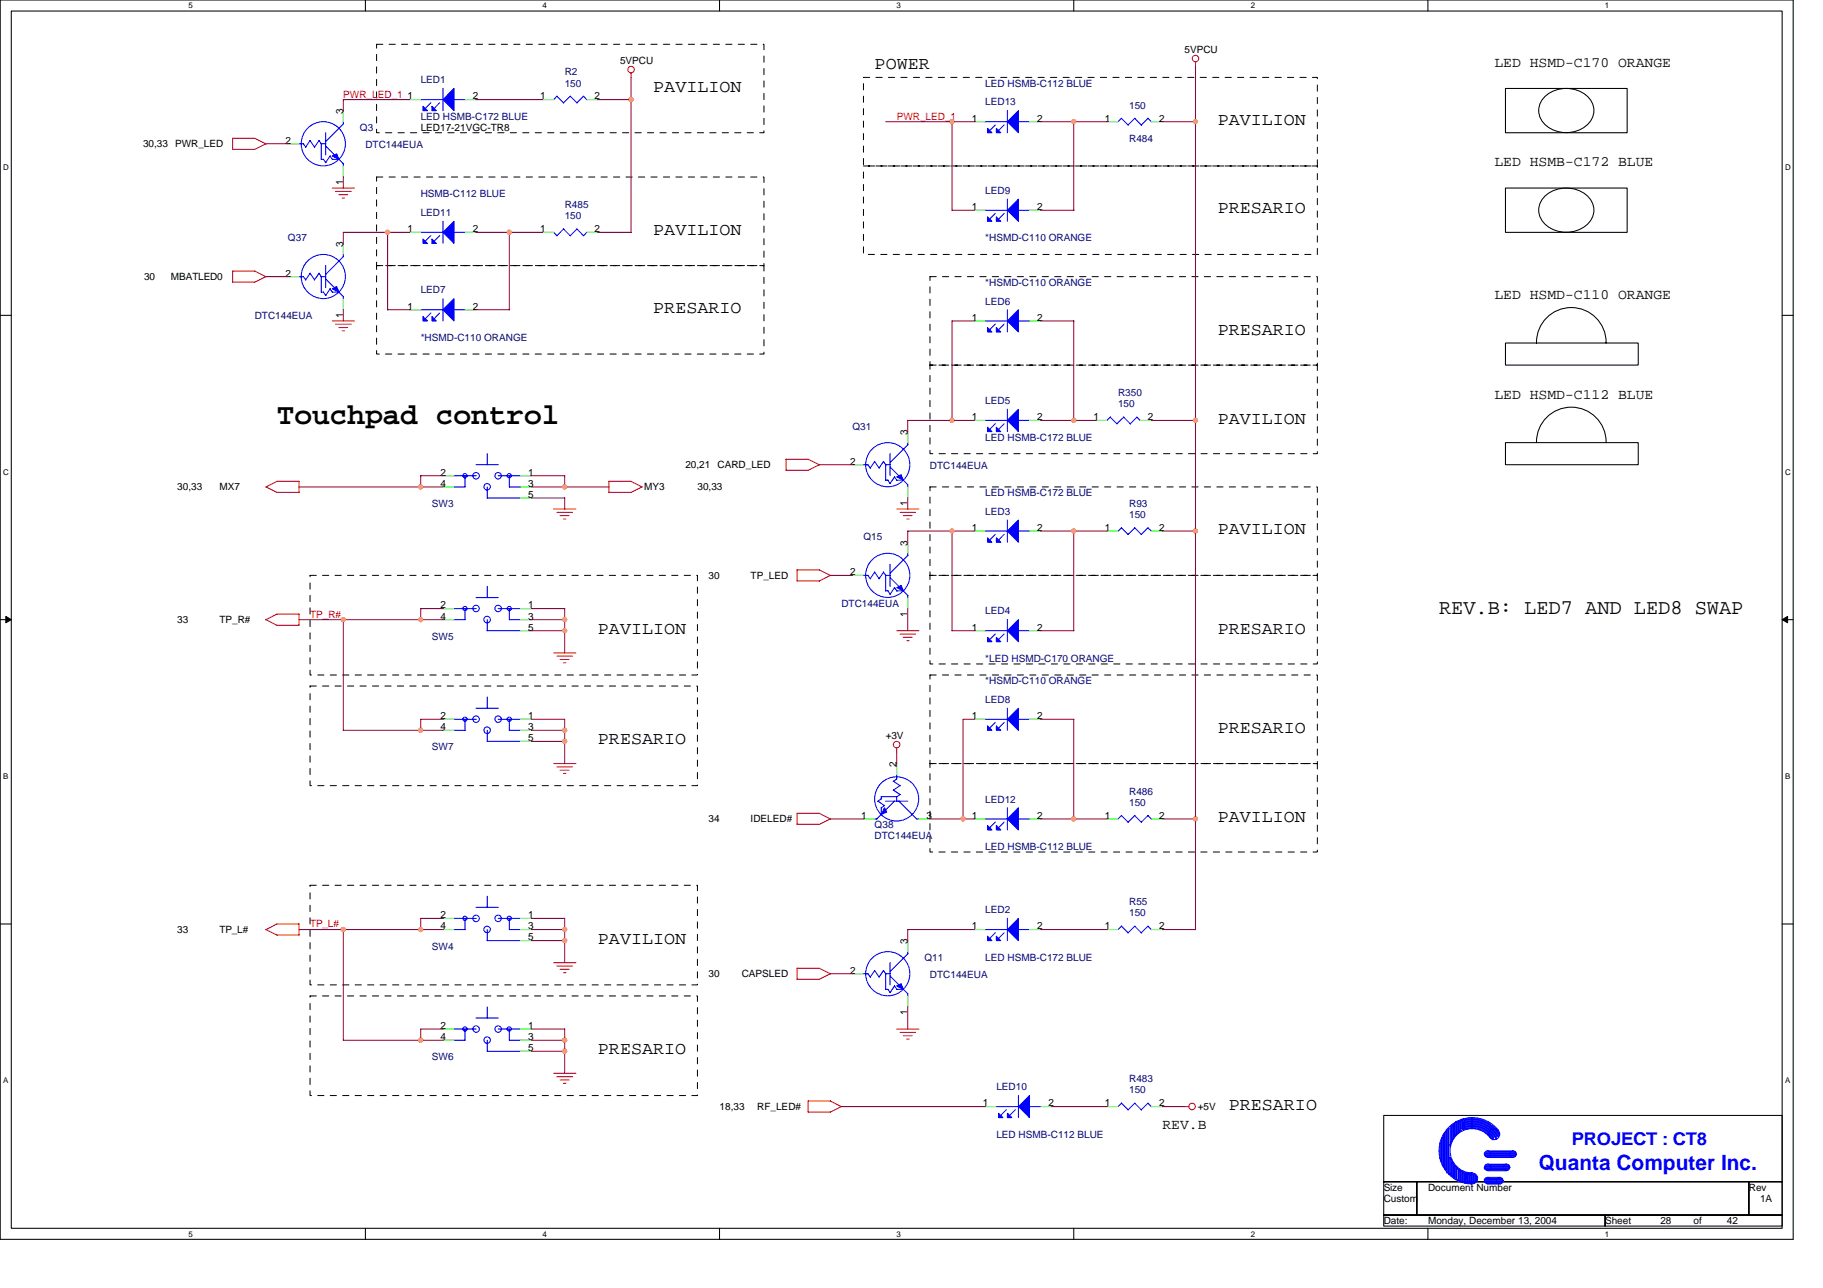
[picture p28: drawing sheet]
<svg xmlns="http://www.w3.org/2000/svg" width="297mm" height="210mm" viewBox="0 0 297 210" stroke-linecap="round" stroke-linejoin="round" font-family="sans-serif">
<defs><g id="words">
<text font-size="4.9" x="45.1" y="69">Touchpad control</text>
<text font-size="3.4" x="234.5" y="100.1">REV.B: LED7 AND LED8 SWAP</text>
<text font-size="3.4" fill="#00f" x="250.7" y="190.8">Quanta Computer Inc.</text>
<g font-size="2.9">
<text x="142.5" y="11.3">POWER</text>
<text x="106.4" y="14.9">PAVILION</text>
<text x="198.4" y="20.3">PAVILION</text>
<text x="198.4" y="34.8">PRESARIO</text>
<text x="106.4" y="38.4">PAVILION</text>
<text x="106.4" y="51">PRESARIO</text>
<text x="198.4" y="54.6">PRESARIO</text>
<text x="198.4" y="69">PAVILION</text>
<text x="198.4" y="87.1">PAVILION</text>
<text x="97.4" y="103.3">PAVILION</text>
<text x="198.4" y="103.3">PRESARIO</text>
<text x="198.4" y="119.5">PRESARIO</text>
<text x="97.4" y="121.3">PRESARIO</text>
<text x="198.4" y="133.9">PAVILION</text>
<text x="97.4" y="153.8">PAVILION</text>
<text x="97.4" y="171.8">PRESARIO</text>
<text x="200.2" y="180.8">PRESARIO</text>
</g>
<text font-size="2.9" fill="#00f" x="256.1" y="186.6">PROJECT : CT8</text>
<g font-size="2.3">
<text x="243.5" y="10.9">LED HSMD-C170 ORANGE</text>
<text x="243.5" y="27.1">LED HSMB-C172 BLUE</text>
<text x="243.5" y="48.7">LED HSMD-C110 ORANGE</text>
<text x="243.5" y="65">LED HSMD-C112 BLUE</text>
<text x="189.4" y="184">REV.B</text>
</g>
<g font-size="1.6">
<text x="101" y="10.5">5VPCU</text>
<text x="193" y="8.7">5VPCU</text>
<text x="66.4" y="16.2">1</text>
<text x="77" y="16.2">2</text>
<text x="88" y="16.2">1</text>
<text x="96.9" y="16.2">2</text>
<text x="46.5" y="23.4">2</text>
<text x="55.9" y="18.6" transform="rotate(-90 55.9 18.6)">3</text>
<text x="68.6" y="21.3">LED17-21VGC-TR8</text>
<text x="158.4" y="19.8">1</text>
<text x="169" y="19.8">2</text>
<text x="180" y="19.8">1</text>
<text x="188.9" y="19.8">2</text>
<text x="23.3" y="24">30,33</text>
<text x="28.5" y="24">PWR_LED</text>
<text x="55.9" y="30.2" transform="rotate(-90 55.9 30.2)">1</text>
<text x="158.4" y="34.2">1</text>
<text x="169" y="34.2">2</text>
<text x="55.9" y="40.2" transform="rotate(-90 55.9 40.2)">3</text>
<text x="66.4" y="37.8">1</text>
<text x="77" y="37.8">2</text>
<text x="88" y="37.8">1</text>
<text x="96.9" y="37.8">2</text>
<text x="23.5" y="45.7">30</text>
<text x="27.8" y="45.7">MBATLED0</text>
<text x="46.5" y="45.1">2</text>
<text x="55.9" y="51.8" transform="rotate(-90 55.9 51.8)">1</text>
<text x="66.4" y="50.5">1</text>
<text x="77" y="50.5">2</text>
<text x="158.4" y="52.3">1</text>
<text x="169" y="52.3">2</text>
<text x="147.9" y="70.9" transform="rotate(-90 147.9 70.9)">3</text>
<text x="158.4" y="68.5">1</text>
<text x="169" y="68.5">2</text>
<text x="178.2" y="68.5">1</text>
<text x="187" y="68.5">2</text>
<text x="71.8" y="77.5">2</text>
<text x="86.1" y="77.5">1</text>
<text x="111.7" y="76.3">20,21</text>
<text x="116.9" y="76.3">CARD_LED</text>
<text x="138.5" y="75.7">2</text>
<text x="28.9" y="79.9">30,33</text>
<text x="35.7" y="79.9">MX7</text>
<text x="71.8" y="79.3">4</text>
<text x="86.1" y="79.3">3</text>
<text x="86.1" y="81.1">5</text>
<text x="105" y="79.9">MY3</text>
<text x="113.6" y="79.9">30,33</text>
<text x="147.9" y="82.5" transform="rotate(-90 147.9 82.5)">1</text>
<text x="147.9" y="88.9" transform="rotate(-90 147.9 88.9)">3</text>
<text x="158.4" y="86.5">1</text>
<text x="169" y="86.5">2</text>
<text x="180" y="86.5">1</text>
<text x="188.9" y="86.5">2</text>
<text x="115.5" y="94.4">30</text>
<text x="122.3" y="94.4">TP_LED</text>
<text x="138.5" y="93.7">2</text>
<text x="28.9" y="101.6">33</text>
<text x="35.7" y="101.6">TP_R#</text>
<text x="71.8" y="101">4</text>
<text x="71.8" y="99.2">2</text>
<text x="86.1" y="99.2">1</text>
<text x="86.1" y="101">3</text>
<text x="147.9" y="100.5" transform="rotate(-90 147.9 100.5)">1</text>
<text x="86.1" y="102.8">5</text>
<text x="158.4" y="102.8">1</text>
<text x="169" y="102.8">2</text>
<text x="71.8" y="119">4</text>
<text x="71.8" y="117.2">2</text>
<text x="86.1" y="117.2">1</text>
<text x="86.1" y="119">3</text>
<text x="158.4" y="117.2">1</text>
<text x="169" y="117.2">2</text>
<text x="86.1" y="120.8">5</text>
<text x="144.3" y="120.5">+3V</text>
<text x="146.1" y="125" transform="rotate(-90 146.1 125)">2</text>
<text x="115.5" y="134">34</text>
<text x="122.3" y="134">IDELED#</text>
<text x="140.3" y="133.4">1</text>
<text x="151" y="133.4">3</text>
<text x="158.4" y="133.4">1</text>
<text x="169" y="133.4">2</text>
<text x="180" y="133.4">1</text>
<text x="188.9" y="133.4">2</text>
<text x="71.8" y="149.6">2</text>
<text x="86.1" y="149.6">1</text>
<text x="28.9" y="152.1">33</text>
<text x="35.7" y="152.1">TP_L#</text>
<text x="71.8" y="151.5">4</text>
<text x="86.1" y="151.5">3</text>
<text x="86.1" y="153.3">5</text>
<text x="147.9" y="153.8" transform="rotate(-90 147.9 153.8)">3</text>
<text x="158.4" y="151.5">1</text>
<text x="169" y="151.5">2</text>
<text x="180" y="151.5">1</text>
<text x="188.9" y="151.5">2</text>
<text x="115.5" y="159.3">30</text>
<text x="120.9" y="159.3">CAPSLED</text>
<text x="138.5" y="158.7">2</text>
<text x="71.8" y="167.7">2</text>
<text x="86.1" y="167.7">1</text>
<text x="147.9" y="165.5" transform="rotate(-90 147.9 165.5)">1</text>
<text x="71.8" y="169.5">4</text>
<text x="86.1" y="169.5">3</text>
<text x="86.1" y="171.3">5</text>
<text x="117.3" y="180.9">18,33</text>
<text x="123.4" y="180.9">RF_LED#</text>
<text x="160.2" y="180.3">1</text>
<text x="170.8" y="180.3">2</text>
<text x="180" y="180.3">1</text>
<text x="188.9" y="180.3">2</text>
<text x="195.2" y="180.9">+5V</text>
<text x="225.5" y="195.9">Custom</text>
<text x="225.5" y="194.1">Size</text>
<text x="232.7" y="194.1">Document Number</text>
<text x="285" y="194.1">Rev</text>
<text x="286.8" y="195.9">1A</text>
<text x="225.5" y="199.5">Date:</text>
<text x="232.7" y="199.5">Monday, December 13, 2004</text>
<text x="261.5" y="199.5">Sheet</text>
<text x="270.5" y="199.5">28</text>
<text x="275.9" y="199.5">of</text>
<text x="281.4" y="199.5">42</text>
</g>
<g font-size="1.6" fill="#f00">
<text x="55.9" y="15.9">PWR_LED_1</text>
<text x="146.1" y="19.5">PWR_LED_1</text>
<text x="50.5" y="100.7">TP_R#</text>
<text x="50.5" y="151.2">TP_L#</text>
</g>
<g font-size="1.6" fill="#000080">
<text x="68.6" y="13.6">LED1</text>
<text x="92" y="12.3">R2</text>
<text x="92" y="14.1">150</text>
<text x="160.5" y="17.2">LED13</text>
<text x="160.5" y="14.1">LED HSMB-C112 BLUE</text>
<text x="184" y="17.7">150</text>
<text x="58.6" y="21.3">Q3</text>
<text x="68.6" y="19.5">LED HSMB-C172 BLUE</text>
<text x="184" y="23.1">R484</text>
<text x="59.5" y="24.2">DTC144EUA</text>
<text x="68.6" y="35.2">LED11</text>
<text x="68.6" y="32.1">HSMB-C112 BLUE</text>
<text x="92" y="33.9">R485</text>
<text x="92" y="35.8">150</text>
<text x="160.5" y="31.6">LED9</text>
<text x="46.9" y="39.3">Q37</text>
<text x="160.5" y="39.3">*HSMD-C110 ORANGE</text>
<text x="68.6" y="47.8">LED7</text>
<text x="160.5" y="46.6">*HSMD-C110 ORANGE</text>
<text x="41.5" y="52">DTC144EUA</text>
<text x="160.5" y="49.6">LED6</text>
<text x="68.6" y="55.6">*HSMD-C110 ORANGE</text>
<text x="160.5" y="65.8">LED5</text>
<text x="182.2" y="64.6">R350</text>
<text x="138.9" y="70">Q31</text>
<text x="160.5" y="71.8">LED HSMB-C172 BLUE</text>
<text x="182.2" y="66.4">150</text>
<text x="151.5" y="76.5">DTC144EUA</text>
<text x="70.4" y="82.6">SW3</text>
<text x="160.5" y="83.9">LED3</text>
<text x="160.5" y="80.8">LED HSMB-C172 BLUE</text>
<text x="184" y="82.6">R93</text>
<text x="140.7" y="88">Q15</text>
<text x="184" y="84.4">150</text>
<text x="137.1" y="98.9">DTC144EUA</text>
<text x="160.5" y="100.1">LED4</text>
<text x="70.4" y="104.3">SW5</text>
<text x="160.5" y="107.9">*LED HSMD-C170 ORANGE</text>
<text x="160.5" y="111.5">*HSMD-C110 ORANGE</text>
<text x="160.5" y="114.6">LED8</text>
<text x="70.4" y="122.3">SW7</text>
<text x="160.5" y="130.8">LED12</text>
<text x="184" y="129.5">R486</text>
<text x="184" y="131.3">150</text>
<text x="142.5" y="134.9">Q38</text>
<text x="142.5" y="136.7">DTC144EUA</text>
<text x="160.5" y="138.5">LED HSMB-C112 BLUE</text>
<text x="160.5" y="148.8">LED2</text>
<text x="184" y="147.6">R55</text>
<text x="184" y="149.4">150</text>
<text x="70.4" y="154.8">SW4</text>
<text x="150.6" y="156.6">Q11</text>
<text x="151.5" y="159.4">DTC144EUA</text>
<text x="160.5" y="156.6">LED HSMB-C172 BLUE</text>
<text x="70.4" y="172.8">SW6</text>
<text x="162.3" y="177.7">LED10</text>
<text x="184" y="176.4">R483</text>
<text x="184" y="178.2">150</text>
<text x="162.3" y="185.4">LED HSMB-C112 BLUE</text>
</g>
<g font-size="1.3">
<text x="30.7" y="1.4">5</text>
<text x="88.4" y="1.4">4</text>
<text x="146.1" y="1.4">3</text>
<text x="203.8" y="1.4">2</text>
<text x="261.5" y="1.4">1</text>
<text x=".5" y="27.7">D</text>
<text x="290.8" y="27.7">D</text>
<text x=".5" y="77.3">C</text>
<text x="290.8" y="77.3">C</text>
<text x=".5" y="126.9">B</text>
<text x="290.8" y="126.9">B</text>
<text x=".5" y="176.5">A</text>
<text x="290.8" y="176.5">A</text>
<text x="30.7" y="201.5">5</text>
<text x="88.4" y="201.5">4</text>
<text x="146.1" y="201.5">3</text>
<text x="203.8" y="201.5">2</text>
<text x="261.5" y="201.5">1</text>
</g>
</g></defs>
<path d="M0 0h292.2v202h-292.2zM1.8 1.8h288.6v198.4h-288.6z" fill="none" stroke="#000" stroke-width=".17"/>
<g fill="#fff">
<path d="M30.7 .2h.7v1.4h-.7z"/>
<path d="M30.7 200.4h.7v1.4h-.7z"/>
</g>
<path d="M59.5 0v1.8M59.5 200.2v1.8" fill="none" stroke="#000" stroke-width=".17"/>
<g fill="#fff">
<path d="M88.4 .2h.7v1.4h-.7z"/>
<path d="M88.4 200.4h.7v1.4h-.7z"/>
</g>
<path d="M117.2 0v1.8M117.2 200.2v1.8" fill="none" stroke="#000" stroke-width=".17"/>
<g fill="#fff">
<path d="M146.1 .2h.7v1.4h-.7z"/>
<path d="M146.1 200.4h.7v1.4h-.7z"/>
</g>
<path d="M175 0v1.8M175 200.2v1.8" fill="none" stroke="#000" stroke-width=".17"/>
<g fill="#fff">
<path d="M203.8 .2h.7v1.4h-.7z"/>
<path d="M203.8 200.4h.7v1.4h-.7z"/>
</g>
<path d="M232.7 0v1.8M232.7 200.2v1.8" fill="none" stroke="#000" stroke-width=".17"/>
<g fill="#fff">
<path d="M261.5 .2h.7v1.4h-.7z"/>
<path d="M261.5 200.4h.7v1.4h-.7z"/>
<path d="M.5 26.6h.9v1.4h-.9z"/>
<path d="M290.8 26.6h1v1.4h-1z"/>
<path d="M.5 76.2h.9v1.4h-.9z"/>
<path d="M290.8 76.2h1v1.4h-1z"/>
</g>
<path d="M0 51.4h1.8M290.4 51.4h1.8" fill="none" stroke="#000" stroke-width=".17"/>
<g fill="#fff">
<path d="M.5 125.8h.9v1.4h-.9z"/>
<path d="M290.8 125.8h.9v1.4h-.9z"/>
</g>
<path d="M0 101h1.8M290.4 101h1.8" fill="none" stroke="#000" stroke-width=".17"/>
<path d="M.9 100.5l.9 .5-.9 .5zM290.4 101l.9-.5v1z" fill="#000" stroke="#000" stroke-width=".16"/>
<g fill="#fff">
<path d="M.5 175.4h.9v1.4h-.9z"/>
<path d="M290.8 175.4h.9v1.4h-.9z"/>
</g>
<g fill="none" stroke="#000" stroke-width=".17">
<path d="M245.3 14.4h19.8v7.2h-19.8zM251.5 16a5.1 5.1 0 0 1 7.9 .6 3.4 3.4 0 0 1-2.4 4.7 4.9 4.9 0 0 1-5.9-1.9 2.99 2.99 0 0 1 .4-3.4zM245.3 30.6h19.8v7.3h-19.8zM251.5 32.2a5.1 5.1 0 0 1 7.9 .6 3.4 3.4 0 0 1-2.4 4.8 4.9 4.9 0 0 1-5.9-2 2.99 2.99 0 0 1 .4-3.4zM245.3 55.9h21.6v3.6h-21.6zM250.4 55.9a5.7 5.7 0 0 1 5.6-5.8 5.7 5.7 0 0 1 5.7 5.8M245.3 72.1h21.6v3.6h-21.6zM250.4 72.1a5.7 5.7 0 0 1 5.6-5.7 5.7 5.7 0 0 1 5.7 5.7M0 150.6h1.8M290.4 150.6h1.8M225.5 181.8h64.9v10.8h-64.9zM225.5 192.6h5.4v5.4h-5.4z"/>
<path d="M225.5 198h36v1.8h-36zM230.9 192.6h54.1v5.4h-54.1zM261.5 198h28.9v1.8h-28.9zM285 192.6h5.4v5.4h-5.4z"/>
</g>
<g fill="none" stroke="#000" stroke-width=".16" stroke-dasharray="1 1 1 1 1 1 1 1">
<path d="M61.4 7.2h63.1v14.4h-63.1v-14.4M140.7 12.6h73.9v14.5h-73.9v-14.5M61.4 28.9h63.1v14.4h-63.1v-14.4M140.7 27.1h73.9v14.4h-73.9v-14.4M61.4 43.3h63.1v14.4h-63.1v-14.4M151.5 45.1h63.1v14.4h-63.1v-14.4M151.5 59.5h63.1v14.4h-63.1v-14.4M151.5 79.4h63.1v14.4h-63.1v-14.4M50.5 93.8h63.1v16.2h-63.1v-16.2M151.5 93.8h63.1v14.4h-63.1v-14.4M50.5 111.8h63.1v16.2h-63.1v-16.2M151.5 110h63.1v14.4h-63.1v-14.4"/>
<path d="M151.5 124.4h63.1v14.5h-63.1v-14.5M50.5 144.3h63.1v16.2h-63.1v-16.2M50.5 162.3h63.1v16.2h-63.1v-16.2"/>
</g>
<g fill="none" stroke="#f00" stroke-width=".17">
<path d="M102.8 11.9v.7M194.8 10.1v.7M37.9 24.3h3.6M43.3 23.4l-1.8 1M43.3 23.5l-1.8-1h-3.6v1.8M54.1 30.6h3.7M54.7 31.2h2.5M55.2 31.7h1.5M55.7 32.3h.5M37.9 46h3.6M37.9 46v-1.8h3.6l1.8 .9-1.8 .9M54.1 52.3h3.7"/>
<path d="M54.7 52.8h2.5M55.2 53.4h1.5M55.7 53.9h.5M43.3 79.4l1.8 .9 3.6-.1M45.1 78.4h3.6M45.1 78.4l-1.8 1M48.7 78.4v1.8M99.2 78.4h3.6M99.2 78.4v1.8M102.8 78.4l1.8 1M104.6 79.4l-1.8 .8h-3.6M131.7 74.8l1.8 1"/>
<path d="M131.7 74.8h-3.6v1.8l3.6 .1 1.8-1M90.2 83h3.6M90.7 83.5h2.6M91.3 84h1.4M91.8 84.6h.4M133.5 92.9l1.8 .9M133.5 92.9h-3.6v1.8h3.6M135.3 93.8l-1.8 .9M146.1 83h3.6M146.7 83.5h2.5M147.2 84h1.4M147.7 84.6h.4"/>
<path d="M43.3 101l1.8 .9M45.1 100.1h3.6M45.1 101.9h3.6M45.1 100.1l-1.8 .9M48.7 100.1v1.8M90.2 106.4h3.6M90.7 106.9h2.6M91.3 107.5h1.4M91.8 108h.4M146.1 102.8h3.6M146.7 103.3h2.5M147.2 103.9h1.4"/>
<path d="M147.7 104.4h.4M90.2 124.4h3.6M90.7 125h2.6M91.3 125.5h1.4M91.8 126h.4M129.9 132.5v1.8h3.6M129.9 132.5h3.6M133.5 132.5l1.8 1M135.3 133.5l-1.8 .9M146.1 121.9v.7M43.3 151.5l1.8 .9h3.6M45.1 150.6h3.6"/>
<path d="M45.1 150.6l-1.8 .9M48.7 150.6v1.8M90.2 156.9h3.6M90.7 157.4h2.6M91.3 158h1.4M91.8 158.5h.4M129.9 157.8v1.8h3.6l1.8-.9M129.9 157.8h3.6M133.5 157.8l1.8 .9M90.2 174.9h3.6M90.7 175.5h2.6M91.3 176h1.4"/>
<path d="M91.8 176.6h.4M131.7 179.4v1.8h3.6M131.7 179.4h3.6M135.3 179.4l1.8 1M146.1 167.7h3.6M146.7 168.3h2.5M147.2 168.8h1.4M147.7 169.3h.4M137.1 180.3l-1.8 1M193 180.3h.7"/>
<circle cx="102.8" cy="11.3" r=".53"/>
<circle cx="194.8" cy="9.5" r=".53"/>
<circle cx="146.1" cy="121.3" r=".54"/>
<circle cx="194.2" cy="180.3" r=".53"/>
</g>
<g fill="#00f" stroke="#00f" stroke-width=".17">
<path d="M74 14.4v3.6l-1.8-1.8z" fill-rule="evenodd"/>
<path d="M70.4 17.3l.7 .7h-.7z" fill-rule="evenodd"/>
<path d="M68.9 17.3l.8 .7h-.8z" fill-rule="evenodd"/>
<path d="M54.1 47.1l.8-.4 .3 .9z" fill-rule="evenodd"/>
<path d="M165.9 131.6v3.7l-1.8-1.8z" fill-rule="evenodd"/>
<path d="M162.3 134.5l.8 .8h-.8z" fill-rule="evenodd"/>
<path d="M160.9 134.5l.7 .8h-.7z" fill-rule="evenodd"/>
<path d="M165.9 115.4v3.6l-1.8-1.8z" fill-rule="evenodd"/>
<path d="M162.3 118.3l.8 .7h-.8z" fill-rule="evenodd"/>
<path d="M160.9 118.3l.7 .7h-.7z" fill-rule="evenodd"/>
<path d="M165.9 66.7v3.6l-1.8-1.8z" fill-rule="evenodd"/>
<path d="M162.3 69.6l.8 .7h-.8z" fill-rule="evenodd"/>
<path d="M160.9 69.6l.7 .7h-.7z" fill-rule="evenodd"/>
<path d="M146.1 160.7l.7-.4 .4 .9z" fill-rule="evenodd"/>
<path d="M165.9 50.5v3.6l-1.8-1.8z" fill-rule="evenodd"/>
<path d="M162.3 53.4l.8 .7h-.8z" fill-rule="evenodd"/>
<path d="M160.9 53.4l.7 .7h-.7z" fill-rule="evenodd"/>
<path d="M164.1 19.8l1.8-1.8v3.6z" fill-rule="evenodd"/>
<path d="M162.3 20.9l.8 .7h-.8z" fill-rule="evenodd"/>
<path d="M160.9 20.9l.7 .7h-.7z" fill-rule="evenodd"/>
<path d="M164.1 86.6l1.8-1.8v3.6z" fill-rule="evenodd"/>
<path d="M162.3 87.7l.8 .7h-.8z" fill-rule="evenodd"/>
<path d="M160.9 87.7l.7 .7h-.7z" fill-rule="evenodd"/>
<path d="M165.9 180.3l1.8-1.8v3.6z" fill-rule="evenodd"/>
<path d="M164.1 181.4l.8 .7h-.8z" fill-rule="evenodd"/>
<path d="M162.7 181.4l.7 .7h-.7z" fill-rule="evenodd"/>
<path d="M165.9 149.7v3.6l-1.8-1.8z" fill-rule="evenodd"/>
<path d="M162.3 152.6l.8 .7h-.8z" fill-rule="evenodd"/>
<path d="M160.9 152.6l.7 .7h-.7z" fill-rule="evenodd"/>
<path d="M146.1 95.8l.7-.4 .4 .9z" fill-rule="evenodd"/>
<path d="M164.1 102.8l1.8-1.8v3.6z" fill-rule="evenodd"/>
<path d="M162.3 103.9l.8 .7h-.8z" fill-rule="evenodd"/>
<path d="M160.9 103.9l.7 .7h-.7z" fill-rule="evenodd"/>
<path d="M165.9 32.4v3.7l-1.8-1.8z" fill-rule="evenodd"/>
<path d="M162.3 35.3l.8 .8h-.8z" fill-rule="evenodd"/>
<path d="M160.9 35.3l.7 .8h-.7z" fill-rule="evenodd"/>
<path d="M74 48.7v3.6l-1.8-1.8z" fill-rule="evenodd"/>
<path d="M70.4 51.6l.7 .7h-.7z" fill-rule="evenodd"/>
<path d="M68.9 51.6l.8 .7h-.8z" fill-rule="evenodd"/>
<path d="M74 36.1v3.6l-1.8-1.8z" fill-rule="evenodd"/>
<path d="M70.4 38.9l.7 .8h-.7z" fill-rule="evenodd"/>
<path d="M68.9 38.9l.8 .8h-.8z" fill-rule="evenodd"/>
<path d="M144.1 131.6l.4 .8-.9 .3z" fill-rule="evenodd"/>
<path d="M146.1 77.7l.7-.3 .4 .9z" fill-rule="evenodd"/>
<path d="M54.1 25.4l.8-.3 .3 .9z" fill-rule="evenodd"/>
</g>
<g fill="none" stroke="#00f" stroke-width=".17">
<path d="M55.9 19.8v.4M68.5 16.2h3.7M70.2 16.7l-.9 1M71.6 16.7l-.9 1M72.2 14.4v3.6M74 16.2h1.8M90.2 16.2l.6-.5 1 1.1M92.9 15.7l-1.1 1.1M95.1 15.7l.5 .6M95.1 15.7l-1.1 1.1-1.1-1.1M160.5 19.8h3.6M164.1 18v3.6"/>
<path d="M165.9 19.8h1.8M182.2 19.8l.5-.5 1.1 1.1M187.6 19.9l-.5-.6-1.1 1.1M50.5 22.9l-.7 1.1-.3-.6h-.8M52 22.9l.4 .6M52 22.9l-.7 1.1-.8-1.1M53.1 21.6v3.7M53.1 23.8l1.4 1.5M53.1 23.4h-.8v2.6h.4l.4 .5 .7-1.1M53.8 25.4l.4 .6M54.1 26h1.1l.8 .7M55.9 26.7v.4"/>
<path d="M56 20.2l-2.9 2.9M68.5 37.9h3.7M70.2 38.4l-.9 .9M71.6 38.4l-.9 .9M72.2 36v3.7M74 37.9h1.8M90.2 37.9l.6 .5M91.8 37.3l1.1 1.1M91.8 37.3l-1.1 1.1M92.9 38.4l1.1-1.1 1.1 1.1M95.6 37.8l-.5 .6M160.5 34.3h3.6"/>
<path d="M162.2 20.4l-.9 .9M162.2 34.8l-.9 .9M163.6 20.4l-.9 .9M163.6 34.8l-.9 .9M164.1 32.4v3.7M165.9 34.3h1.8M183.8 20.4l1.1-1.1 1.1 1.1M50.5 44.5l-.7 1.1-.3-.5h-.8M52 44.5l.4 .6M52 44.5l-.7 1.1-.8-1.1M52.3 45.1h.8M52.3 45.1v2.5h.4l.4 .6"/>
<path d="M53.1 43.3v3.6M53.1 45.4l1.4 1.5M53.8 47.1l.4 .5M53.8 47.1l-.7 1.1M54.1 47.6h1.1l.8 .7M55.9 41.4v.4M55.9 48.3v.4M56 41.8l-2.9 2.9M68.5 50.5h3.7M70.2 51l-.9 .9M71.6 51l-.9 .9M72.2 48.7v3.6"/>
<path d="M74 50.5h1.8M160.5 52.3h3.6M162.2 52.8l-.9 .9M163.6 52.8l-.9 .9M164.1 50.5v3.6M165.9 52.3h1.8M74 79.4h1.8M74 77.5h3.6M75.8 77.5v1.9M77.6 75.7h3.6M79.4 73.9v1.8M79.4 79.4v1.8"/>
<path d="M81.2 77.5h3.6M83 77.5v1.9M83 79.4h1.8M140.7 75.7h.7l.4 .6 .7-1.1 .8 1.1M144.3 78.3h.4l.4 .5M144.3 75.8l-.3-.6-.8 1.1M145 73.9v3.6M145 76.1l1.5 1.5M145.1 75.7h-.8v2.6M145.8 77.7l.3 .6M145.8 77.7l-.8 1.1M146.1 78.3h1.1"/>
<path d="M147.2 78.3l.7 .7M147.9 72.1v.4M147.9 79v.4M147.9 72.5l-2.9 2.9M160.5 68.5h3.6M162.2 69l-.9 1M163.6 69l-.9 1M164.1 66.7v3.6M165.9 68.5h1.8M180.9 68l-.5 .5M183.1 68l1.1 1.1M183.1 68l-1.1 1.1-1.1-1.1"/>
<path d="M185.2 68l.6 .5M185.3 68l-1.1 1.1M74 99.2h3.6M75.8 99.2v1.8M77.6 97.4h3.6M79.4 81.2h5.4M79.4 95.5v1.9M81.2 99.2h3.6M83 99.2v1.8M140.7 93.8h.7l.4 .5M142.5 93.2l.8 1.1M142.5 93.2l-.7 1.1"/>
<path d="M144 93.2l.3 .6M144 93.2l-.8 1.1M144.3 93.8v2.5h.4l.4 .6M144.3 93.8h.8M145 91.9v3.7M145 94.1l1.5 1.5M145.8 95.8l.3 .5h1.1M145.8 95.7l-.8 1.1M147.2 96.3l.7 .7M147.9 90.1v.4M147.9 97v.4M147.9 90.5l-2.9 2.9"/>
<path d="M160.5 86.6h3.6M162.2 87.1l-.9 .9M163.6 87.1l-.9 .9M164.1 84.7v3.7M165.9 86.6h1.8M182.7 86l1.1 1.1M182.7 86l-.5 .6M184.9 86l1.1 1.1M184.9 86l-1.1 1.1M187 86l.6 .6M187.1 86l-1.1 1.1M74 101h1.8"/>
<path d="M74 117.2h3.6M75.8 117.2v1.8h-1.8M77.6 115.4h3.6M79.4 102.8h5.4M79.4 101v1.8M79.4 113.6v1.8M79.4 119v1.8M81.2 117.2h3.6M83 117.2v1.8h1.8M83 101h1.8M160.5 117.2h3.6M160.5 102.8h3.6"/>
<path d="M162.2 117.7l-.9 1M162.2 103.3l-.9 .9M163.6 117.7l-.9 1M163.6 103.3l-.9 .9M164.1 101v3.6M164.1 115.4v3.6M165.9 117.2h1.8M165.9 102.8h1.8M79.4 120.8h5.4M142.5 133.5h.4M143 130.6l1.1 .7M143.6 130.2v-.4h2.5v.8"/>
<path d="M143.6 130.2l-.6 .4M144.1 131.3l-.5 .3v1.1l-.7 .8M144.3 130.6h3.6M145.8 130.6l-1.5 1.4M146.1 126.2v.8l-.6 .3 1.2 .8M146.5 130.6l2.9 2.9M146.7 128l-1.2 .8 1.2 .7M146.7 129.5l-.6 .4M149.3 133.5h.4M160.5 133.5h3.6M162.2 134l-.9 .9M163.6 134l-.9 .9"/>
<path d="M164.1 131.6v3.7M165.9 133.5h1.8M182.7 132.9l1.1 1.1M182.7 132.9l-.5 .6M184.9 132.9l1.1 1.1M184.9 132.9l-1.1 1.1M187 132.9l.6 .6M187.1 132.9l-1.1 1.1M74 149.7h3.6M75.8 149.7v1.8h-1.8M77.6 147.9h3.6M79.4 153.3h5.4"/>
<path d="M79.4 146v1.9M79.4 151.5v1.8M81.2 149.7h3.6M83 149.7v1.8h1.8M140.7 158.7h.7l.4 .6M142.5 158.2l.8 1.1M142.5 158.1l-.7 1.1M144 158.2l.3 .5M144 158.1l-.8 1.1M144.3 158.7h.8M144.3 158.7v2.5h.4l.4 .6M145 156.9v3.6"/>
<path d="M145 159l1.5 1.5M147.9 155.1v.3M147.9 155.4l-2.9 2.9M160.5 151.5h3.6M162.2 152l-.9 .9M163.6 152l-.9 .9M164.1 149.6v3.7M165.9 151.5h1.8M182.2 151.5l.5-.6 1.1 1.1M183.8 152l1.1-1.1 1.1 1.1M187.6 151.5l-.5-.6-1.1 1.1M74 167.7h3.6"/>
<path d="M75.8 167.7v1.8h-1.8M77.6 165.9h3.6M79.4 171.3h5.4M79.4 164.1v1.8M79.4 169.5v1.8M81.2 167.7h3.6M83 167.7v1.8h1.8M145.8 160.7l.3 .5h1.1M145.8 160.7l-.8 1.1M147.2 161.2l.7 .8M147.9 161.9v.4M165.9 178.5v3.6"/>
<path d="M182.7 179.8l1.1 1.1M182.7 179.8l-.5 .5M184.9 179.8l1.1 1.1M184.9 179.8l-1.1 1.1M187 179.8l.6 .6M187.1 179.8l-1.1 1.1M162.3 180.3h3.6M164 180.8l-.9 1M165.4 180.8l-.9 1M167.7 180.3h1.9M234.7 186.3v2.5M234.7 188.8l.2 .6"/>
<path d="M234.8 185.7v3.7M235 185.4v4.5l.2 .2M235 185.4l-.2 .3M235.2 185v5.1M235.4 184.7v5.8M235.4 190.4l.2 .2M235.4 184.6l-.2 .4M235.6 184.5v6.1M235.6 184.5l.2-.2-.1 6.9M235.9 191.2v-7.1l.2-.2v7.5M236.1 191.3h.2M236.3 183.6v3.1"/>
<path d="M236.3 188.6v2.7M236.3 188.6l.2 .4M236.5 183.6v2.5M236.5 189v2.5l.2 .2M236.5 186.1l-.2 .5M236.6 183.4v2.4l.3-.3M236.6 189.3v2.4M236.6 189.4l.3 .3M236.7 183.4l-.2 .2M236.8 183.2v2.4M236.8 189.7v2.2M236.8 191.9l.2 .2"/>
<path d="M237 183v2.2l.2-.2M237 189.9v2.2M237 189.9l.2 .2M237 183l-.2 .2M237.2 182.8v2.2M237.2 190.1v2.2M237.5 190.4v2h.2v-1.8l.2 .2M237.5 182.8l.1 1.8-.2 .3v-2h-.2M237.6 190.5l-.2-.3v2h-.2M237.7 182.7v1.8M237.7 182.7l-.2 .2M237.9 182.7v1.6"/>
<path d="M237.9 190.8v1.6l.2 .2M237.9 182.7l.2-.2v1.8M237.9 184.3l-.2 .2M238.1 190.8v1.8M238.1 190.8l.2 .2M238.3 192.6h.2M238.3 191v1.6M238.4 183.5l1.4-.3a4.3 4.3 0 0 1 4 2.4M238.4 183.3l1.4-.3a4.5 4.5 0 0 1 4.1 2.6M238.4 183.1l1.4-.2a4.6 4.6 0 0 1 4.1 2.3M238.4 182.9l1.4-.2a4.9 4.9 0 0 1 4.3 2.5M238.4 182.3v1.8"/>
<path d="M238.4 191v1.6M238.4 191.2h.3M238.5 184l1.3-.2a3.8 3.8 0 0 1 3.4 2M238.5 183.8l1.3-.2a3.9 3.9 0 0 1 3.6 2.1M238.5 183.6l1.3-.2a4.1 4.1 0 0 1 3.6 2M238.5 182.3l-.2 .2v1.4l.1 .2M238.6 182.6l1.2-.1a5.1 5.1 0 0 1 4.5 2.6M238.6 183.9v-1.4l1.2-.2a5.2 5.2 0 0 1 4.5 2.5M238.6 192.6h.2M238.6 191.2v1.4M238.8 191.1v1.5M239.2 191.1l-.6 1.7h.4v-1.6h-.2"/>
<path d="M239.3 191.2l.2 .3v1.3h.2v-1.5h.2v1.5h.2M239.3 191.1l.1 1.5-.2 .2v-1.6M240.4 191.5v1.1M240.4 191.5l.2 .2M240.5 192.6l-.3 .2 .1-1.5h-.2v1.5M240.6 191.7v.7M241.8 187.9h5.1M241.8 190.4h4M241.8 192.2h2.9M241.8 192.6h2.9M241.9 187.9v.2M241.9 192.2v.2h3.1l-.3 .2"/>
<path d="M241.9 188.1h5.2l-.2 .2M241.9 190.2h4.1M241.9 190.4l.3 .2M241.9 192.6l.3 .2M242.1 187.7h4.8v.2M242.1 189.9h3.8M242.1 192.1h2.7M242.2 188.4h4.7M242.2 190.6h3.5M242.2 192.8h2.6M242.4 191.9h2M242.4 193h2"/>
<path d="M242.4 190.8h3.1M242.4 189.7h3.1M242.4 188.6h4.2M242.4 187.6h4.2M242.7 185.3a3.6 3.6 0 0 0-2.9-1.4h.1a3.6 3.6 0 0 0-3.6 3.6 3.6 3.6 0 0 0 3.6 3.7M244.1 184.2a5.4 5.4 0 0 0-4.3-2.1h.1a5.4 5.4 0 0 0-5.4 5.4 5.4 5.4 0 0 0 5.4 5.5M244.7 192.1v.2M245.8 189.9v.2M245.8 190.1h-3.8l-.2 .2M246 190.2l-.2 .3M246.9 188.3h-4.9l.2 .2"/>
<circle cx="52.7" cy="23.4" r="3.6"/>
<circle cx="52.7" cy="45.1" r="3.6"/>
<circle cx="75.8" cy="77.5" r=".35"/>
<circle cx="77.6" cy="77.5" r=".53"/>
<circle cx="79.4" cy="79.3" r=".53"/>
<circle cx="81.2" cy="77.5" r=".53"/>
<circle cx="83" cy="77.5" r=".35"/>
<circle cx="144.7" cy="75.7" r="3.6"/>
<circle cx="75.8" cy="99.2" r=".35"/>
<circle cx="77.6" cy="99.2" r=".53"/>
<circle cx="81.2" cy="99.2" r=".53"/>
<circle cx="83" cy="99.2" r=".35"/>
<circle cx="144.7" cy="93.8" r="3.6"/>
<circle cx="75.8" cy="117.2" r=".35"/>
<circle cx="77.6" cy="117.2" r=".53"/>
<circle cx="79.4" cy="101" r=".53"/>
<circle cx="79.4" cy="119" r=".53"/>
<circle cx="81.2" cy="117.2" r=".53"/>
<circle cx="83" cy="117.2" r=".35"/>
<circle cx="146.1" cy="130.2" r="3.6"/>
<circle cx="75.8" cy="149.7" r=".35"/>
<circle cx="77.6" cy="149.7" r=".53"/>
<circle cx="79.4" cy="151.5" r=".53"/>
<circle cx="81.2" cy="149.7" r=".53"/>
<circle cx="83" cy="149.7" r=".35"/>
<circle cx="144.7" cy="158.7" r="3.6"/>
<circle cx="75.8" cy="167.7" r=".35"/>
<circle cx="77.6" cy="167.7" r=".53"/>
<circle cx="79.4" cy="169.5" r=".53"/>
<circle cx="81.2" cy="167.7" r=".53"/>
<circle cx="83" cy="167.7" r=".35"/>
<circle cx="239.9" cy="192" r=".89"/>
<circle cx="242.4" cy="188.1" r=".53"/>
<circle cx="242.4" cy="190.2" r=".53"/>
<circle cx="242.4" cy="192.4" r=".53"/>
<circle cx="243.5" cy="184.8" r=".89"/>
<circle cx="244.4" cy="192.4" r=".53"/>
<circle cx="245.5" cy="190.2" r=".53"/>
<circle cx="246.5" cy="188.1" r=".53"/>
</g>
<g fill="none" stroke="#0f0" stroke-width=".17">
<path d="M55.9 18v1.8M66.8 16.2h1.8M75.8 16.2h1.8M88.4 16.2h1.8M95.6 16.2h1.8M158.7 19.8h1.8M167.7 19.8h1.9M180.4 19.8h1.8M187.6 19.8h1.8M46.9 23.4h1.8M55.9 27.1v1.8M55.9 39.7v1.8"/>
<path d="M66.8 37.9h1.8M75.8 37.9h1.8M88.4 37.9h1.8M95.6 37.9h1.8M158.7 34.3h1.8M167.7 34.3h1.9M46.9 45.1h1.8M55.9 48.7v1.8M66.8 50.5h1.8M75.8 50.5h1.8M158.7 52.3h1.8M167.7 52.3h1.9"/>
<path d="M72.2 77.5h1.8M72.2 79.4h1.8M84.8 77.5h1.8M84.8 79.4h1.8M138.9 75.7h1.8M147.9 70.3v1.8M147.9 79.4v1.8M158.7 68.5h1.8M167.7 68.5h1.9M178.6 68.5h1.8M185.8 68.5h1.8M72.2 99.2h1.8"/>
<path d="M84.8 81.2h1.8M84.8 99.2h1.8M138.9 93.8h1.8M147.9 88.4v1.8M147.9 97.4v1.8M158.7 86.6h1.8M167.7 86.6h1.9M180.4 86.6h1.8M187.6 86.6h1.8M72.2 117.2h1.8M72.2 119h1.8M72.2 101h1.8"/>
<path d="M84.8 117.2h1.8M84.8 119h1.8M84.8 101h1.8M84.8 102.8h1.8M158.7 117.2h1.8M158.7 102.8h1.8M167.7 117.2h1.9M167.7 102.8h1.9M84.8 120.8h1.8M140.7 133.5h1.8M146.1 124.4v1.8M149.7 133.5h1.8"/>
<path d="M158.7 133.5h1.8M167.7 133.5h1.9M180.4 133.5h1.8M187.6 133.5h1.8M72.2 149.7h1.8M72.2 151.5h1.8M84.8 149.7h1.8M84.8 151.5h1.8M84.8 153.3h1.8M138.9 158.7h1.8M147.9 153.3v1.8M158.7 151.5h1.8"/>
<path d="M167.7 151.5h1.9M180.4 151.5h1.8M187.6 151.5h1.8M72.2 167.7h1.8M72.2 169.5h1.8M84.8 167.7h1.8M84.8 169.5h1.8M84.8 171.3h1.8M147.9 162.3v1.8M160.5 180.3h1.8M169.6 180.3h1.8M180.4 180.3h1.8"/>
<path d="M187.6 180.3h1.8"/>
</g>
<g fill="none" stroke="#800040" stroke-width=".17">
<path d="M66.8 16.2h-10.9v1.9M77.6 16.2h10.8M97.4 16.2h5.4M102.8 12.6v25.3M144.3 19.8h14.4M155.1 19.8v14.5M169.6 19.8h10.8M175 19.8v14.5M189.4 19.8h5.4M194.8 10.8v140.7h-5.4M43.3 23.4h3.6M55.9 28.9v1.8"/>
<path d="M63.2 37.9v12.6M66.8 37.9h-10.9v1.8M77.6 37.9h10.8M83 37.9v12.6M97.4 37.9h5.4M155.1 34.3h3.6M169.6 34.3h5.4M43.3 45.1h3.6M55.9 50.5v1.8M63.2 50.5h3.6M77.6 50.5h5.4M158.7 52.3h-3.6v16.2"/>
<path d="M169.6 52.3h5.4M175 52.3v16.2M48.7 79.4h23.5M72.2 77.5h-3.6v1.9M86.6 77.5h5.4v1.9M86.6 79.4h12.6M133.5 75.7h5.4M147.9 68.5h10.8M147.9 68.5v1.8M169.6 68.5h9M187.6 68.5h7.2M72.2 99.2h-3.6v1.8"/>
<path d="M86.6 99.2h5.4v7.2M86.6 81.2h5.4v1.8M135.3 93.8h3.6M147.9 81.2v1.8M147.9 99.2v3.6M155.1 86.6v16.2M158.7 86.6h-10.8v1.8M169.6 86.6h10.8M175 86.6v16.2M189.4 86.6h5.4M48.7 101h23.5M55.9 101v18h16.3"/>
<path d="M72.2 117.2h-3.6v1.8M86.6 101h5.4M86.6 117.2h5.4v7.3M86.6 102.8h5.4M86.6 119h5.4M155.1 102.8h3.6M158.7 117.2h-1.8v16.3M169.6 102.8h5.4M169.6 117.2h5.4M175 117.2v16.3M86.6 120.8h5.4M135.3 133.5h5.4"/>
<path d="M146.1 122.6v1.9M151.5 133.5h7.2M169.6 133.5h10.8M189.4 133.5h5.4M48.7 151.5h23.5M55.9 151.5v18h16.3M72.2 149.7h-3.6v1.8M86.6 149.7h5.4v7.2M86.6 151.5h5.4M86.6 153.3h5.4M135.3 158.7h3.6M158.7 151.5h-10.8v1.8"/>
<path d="M169.6 151.5h10.8M72.2 167.7h-3.6v1.8M86.6 167.7h5.4v7.2M86.6 171.3h5.4M86.6 169.5h5.4M147.9 164.1v3.6M137.1 180.3h23.5M171.4 180.3h9M189.4 180.3h3.6"/>
</g>
<g fill="#ff8000" stroke="#ff8000" stroke-width=".17">
<circle cx="92" cy="101" r=".35"/>
<circle cx="92" cy="151.5" r=".35"/>
<circle cx="92" cy="79.3" r=".35"/>
<circle cx="68.5" cy="79.3" r=".35"/>
<circle cx="92" cy="102.8" r=".35"/>
<circle cx="102.8" cy="16.2" r=".35"/>
<circle cx="155.1" cy="86.5" r=".35"/>
<circle cx="174.9" cy="86.5" r=".35"/>
<circle cx="92" cy="153.3" r=".35"/>
<circle cx="92" cy="119" r=".35"/>
<circle cx="68.5" cy="119" r=".35"/>
<circle cx="92" cy="120.8" r=".35"/>
<circle cx="92" cy="171.3" r=".35"/>
<circle cx="92" cy="169.5" r=".35"/>
<circle cx="68.5" cy="169.5" r=".35"/>
<circle cx="55.9" cy="101" r=".35"/>
<circle cx="68.5" cy="101" r=".35"/>
<circle cx="55.9" cy="151.5" r=".35"/>
<circle cx="68.5" cy="151.5" r=".35"/>
<circle cx="194.8" cy="19.8" r=".35"/>
<circle cx="194.8" cy="133.4" r=".35"/>
<circle cx="194.8" cy="68.5" r=".35"/>
<circle cx="194.8" cy="86.5" r=".35"/>
<circle cx="83" cy="37.9" r=".35"/>
<circle cx="63.1" cy="37.9" r=".35"/>
<circle cx="174.9" cy="19.8" r=".35"/>
<circle cx="156.9" cy="133.4" r=".35"/>
<circle cx="174.9" cy="133.4" r=".35"/>
<circle cx="155.1" cy="68.5" r=".35"/>
<circle cx="174.9" cy="68.5" r=".35"/>
<circle cx="155.1" cy="19.8" r=".35"/>
</g>
<use href="#words"/>
</svg>
